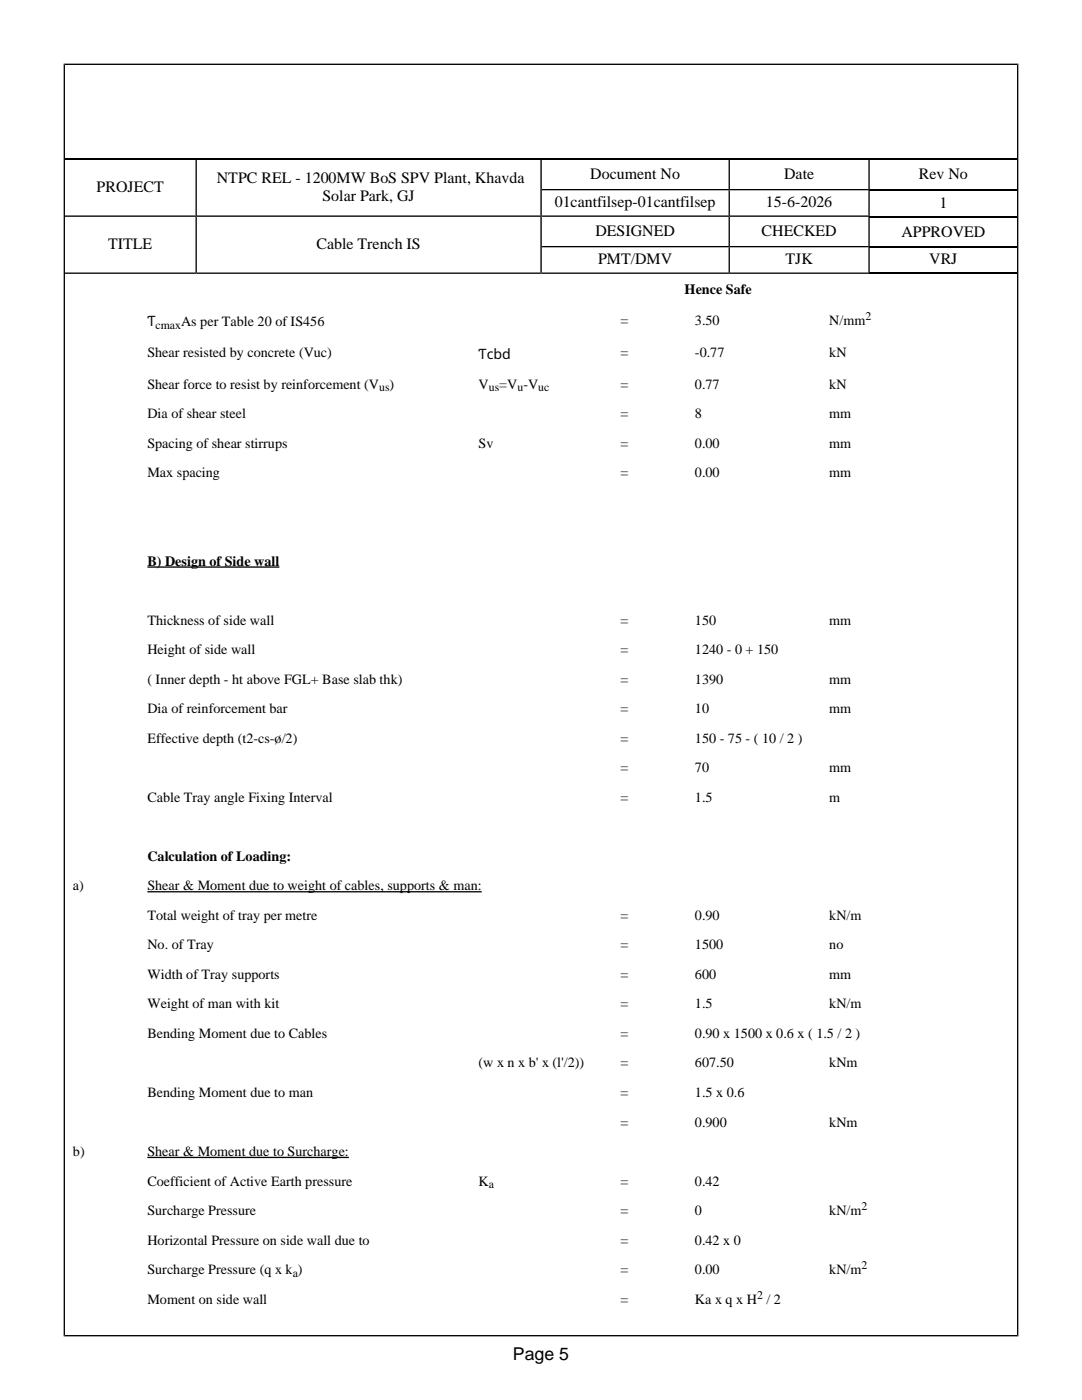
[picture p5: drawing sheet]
<svg xmlns="http://www.w3.org/2000/svg" width="216mm" height="279mm" viewBox="0 0 216 279" stroke-linecap="round" stroke-linejoin="round" font-family="sans-serif">
<defs><g id="words">
<text font-size="3.5" x="102.4" y="271.5">Page 5</text>
<g font-size="3.2">
<text x="117.8" y="35.7">Document No</text>
<text x="156.5" y="35.7">Date</text>
<text x="183.3" y="35.7">Rev No</text>
<text x="19.3" y="38.3">PROJECT</text>
<text x="43.3" y="36.5">NTPC REL - 1200MW BoS SPV Plant, Khavda</text>
<text x="64.3" y="40.2">Solar Park, GJ</text>
<text x="110.7" y="41.4">01cantfilsep-01cantfilsep</text>
<text x="152.8" y="41.4">15-6-2026</text>
<text x="187.4" y="41.5">1</text>
<text x="118.8" y="47.1">DESIGNED</text>
<text x="152" y="47.1">CHECKED</text>
<text x="179.9" y="47.2">APPROVED</text>
<text x="21.6" y="49.7">TITLE</text>
<text x="63.2" y="49.7">Cable Trench IS</text>
<text x="119.3" y="52.8">PMT/DMV</text>
<text x="156.7" y="52.8">TJK</text>
<text x="185.4" y="52.8">VRJ</text>
</g>
<g font-size="2.8">
<text x="136.6" y="58.6">Hence Safe</text>
<text x="29.4" y="65.1">Ƭ</text>
<text x="36.1" y="65.1">As per Table 20 of IS456</text>
<text x="123.8" y="64.8">=</text>
<text x="138.7" y="64.8">3.50</text>
<text x="165.5" y="64.8">N/mm</text>
<text x="29.4" y="71.3">Shear resisted by concrete (Vuc)</text>
<text x="95.5" y="71.6">Ƭcbd</text>
<text x="123.8" y="71.3">=</text>
<text x="138.7" y="71.3">-0.77</text>
<text x="165.5" y="71.3">kN</text>
<text x="29.4" y="77.5">Shear force to resist by reinforcement (V</text>
<text x="77.7" y="77.5">)</text>
<text x="95.5" y="77.5">V</text>
<text x="99.6" y="77.5">=V -V</text>
<text x="123.8" y="77.5">=</text>
<text x="138.7" y="77.5">0.77</text>
<text x="165.5" y="77.5">kN</text>
<text x="29.4" y="83.4">Dia of shear steel</text>
<text x="123.8" y="83.4">=</text>
<text x="138.7" y="83.4">8</text>
<text x="165.5" y="83.4">mm</text>
<text x="29.4" y="89.3">Spacing of shear stirrups</text>
<text x="95.5" y="89.3">Sv</text>
<text x="123.8" y="89.3">=</text>
<text x="138.7" y="89.3">0.00</text>
<text x="165.5" y="89.3">mm</text>
<text x="29.4" y="95.2">Max spacing</text>
<text x="123.8" y="95.2">=</text>
<text x="138.7" y="95.2">0.00</text>
<text x="165.5" y="95.2">mm</text>
<text x="29.4" y="112.9">B) Design of Side wall</text>
<text x="29.4" y="124.7">Thickness of side wall</text>
<text x="123.8" y="124.7">=</text>
<text x="138.7" y="124.7">150</text>
<text x="165.5" y="124.7">mm</text>
<text x="29.4" y="130.6">Height of side wall</text>
<text x="123.8" y="130.6">=</text>
<text x="138.7" y="130.6">1240 - 0 + 150</text>
<text x="29.4" y="136.4">( Inner depth - ht above FGL+ Base slab thk)</text>
<text x="123.8" y="136.4">=</text>
<text x="138.7" y="136.4">1390</text>
<text x="165.5" y="136.4">mm</text>
<text x="29.4" y="142.3">Dia of reinforcement bar</text>
<text x="123.8" y="142.3">=</text>
<text x="138.7" y="142.3">10</text>
<text x="165.5" y="142.3">mm</text>
<text x="29.4" y="148.2">Effective depth (t2-cs-ø/2)</text>
<text x="123.8" y="148.2">=</text>
<text x="138.7" y="148.2">150 - 75 - ( 10 / 2 )</text>
<text x="123.8" y="154.1">=</text>
<text x="138.7" y="154.1">70</text>
<text x="165.5" y="154.1">mm</text>
<text x="29.4" y="160">Cable Tray angle Fixing Interval</text>
<text x="123.8" y="160">=</text>
<text x="138.7" y="160">1.5</text>
<text x="165.5" y="160">m</text>
<text x="29.4" y="171.8">Calculation of Loading:</text>
<text x="14.6" y="177.7">a)</text>
<text x="29.4" y="177.7">Shear &amp; Moment due to weight of cables, supports &amp; man:</text>
<text x="29.4" y="183.6">Total weight of tray per metre</text>
<text x="123.8" y="183.6">=</text>
<text x="138.7" y="183.6">0.90</text>
<text x="165.5" y="183.6">kN/m</text>
<text x="29.4" y="189.5">No. of Tray</text>
<text x="123.8" y="189.5">=</text>
<text x="138.7" y="189.5">1500</text>
<text x="165.5" y="189.5">no</text>
<text x="29.4" y="195.4">Width of Tray supports</text>
<text x="123.8" y="195.4">=</text>
<text x="138.7" y="195.4">600</text>
<text x="165.5" y="195.4">mm</text>
<text x="29.4" y="201.3">Weight of man with kit</text>
<text x="123.8" y="201.3">=</text>
<text x="138.7" y="201.3">1.5</text>
<text x="165.5" y="201.3">kN/m</text>
<text x="29.4" y="207.1">Bending Moment due to Cables</text>
<text x="123.8" y="207.1">=</text>
<text x="138.7" y="207.1">0.90 x 1500 x 0.6 x ( 1.5 / 2 )</text>
<text x="95.5" y="213">(w x n x b' x (l'/2))</text>
<text x="123.8" y="213">=</text>
<text x="138.7" y="213">607.50</text>
<text x="165.5" y="213">kNm</text>
<text x="29.4" y="218.9">Bending Moment due to man</text>
<text x="123.8" y="218.9">=</text>
<text x="138.7" y="218.9">1.5 x 0.6</text>
<text x="123.8" y="224.8">=</text>
<text x="138.7" y="224.8">0.900</text>
<text x="165.5" y="224.8">kNm</text>
<text x="14.6" y="230.7">b)</text>
<text x="29.4" y="230.7">Shear &amp; Moment due to Surcharge:</text>
<text x="29.4" y="236.6">Coefficient of Active Earth pressure</text>
<text x="95.5" y="236.6">K</text>
<text x="123.8" y="236.6">=</text>
<text x="138.7" y="236.6">0.42</text>
<text x="29.4" y="242.5">Surcharge Pressure</text>
<text x="123.8" y="242.5">=</text>
<text x="138.7" y="242.5">0</text>
<text x="165.5" y="242.5">kN/m</text>
<text x="29.4" y="248.4">Horizontal Pressure on side wall due to</text>
<text x="123.8" y="248.4">=</text>
<text x="138.7" y="248.4">0.42 x 0</text>
<text x="29.4" y="254.3">Surcharge Pressure (q x k )</text>
<text x="123.8" y="254.3">=</text>
<text x="138.7" y="254.3">0.00</text>
<text x="165.5" y="254.3">kN/m</text>
<text x="29.4" y="260.2">Moment on side wall</text>
<text x="123.8" y="260.2">=</text>
<text x="138.7" y="260.2">Ka x q x H / 2</text>
</g>
<g font-size="2.4">
<text x="31" y="65.7">cmax</text>
<text x="172.7" y="63.9">2</text>
<text x="75.6" y="78.1">us</text>
<text x="97.5" y="78.1">us</text>
<text x="103.3" y="78.1">u</text>
<text x="107.4" y="78.1">uc</text>
<text x="97.5" y="237.2">a</text>
<text x="171.9" y="241.6">2</text>
<text x="58.4" y="254.8">a</text>
<text x="171.9" y="253.3">2</text>
<text x="151.1" y="259.2">2</text>
</g>
</g></defs>
<g fill="none" stroke="#000" stroke-width=".26">
<path d="M12.7 12.8h190.5M12.8 12.7v254M203.1 12.7v254M13 31.8h189.9M39.1 31.9v22.7M108 31.9v22.7M108.1 37.8h94.8M145.5 31.9v22.7M173.4 31.9v22.7M13 43.1h160.5M13 54.5h189.9M108.1 49.2h94.8"/>
<path d="M173.5 43.4h29.4M29.4 113.2h26.4M29.4 178h66.7M29.4 231h40.2M12.7 266.6h190.5"/>
</g>
<use href="#words"/>
</svg>
